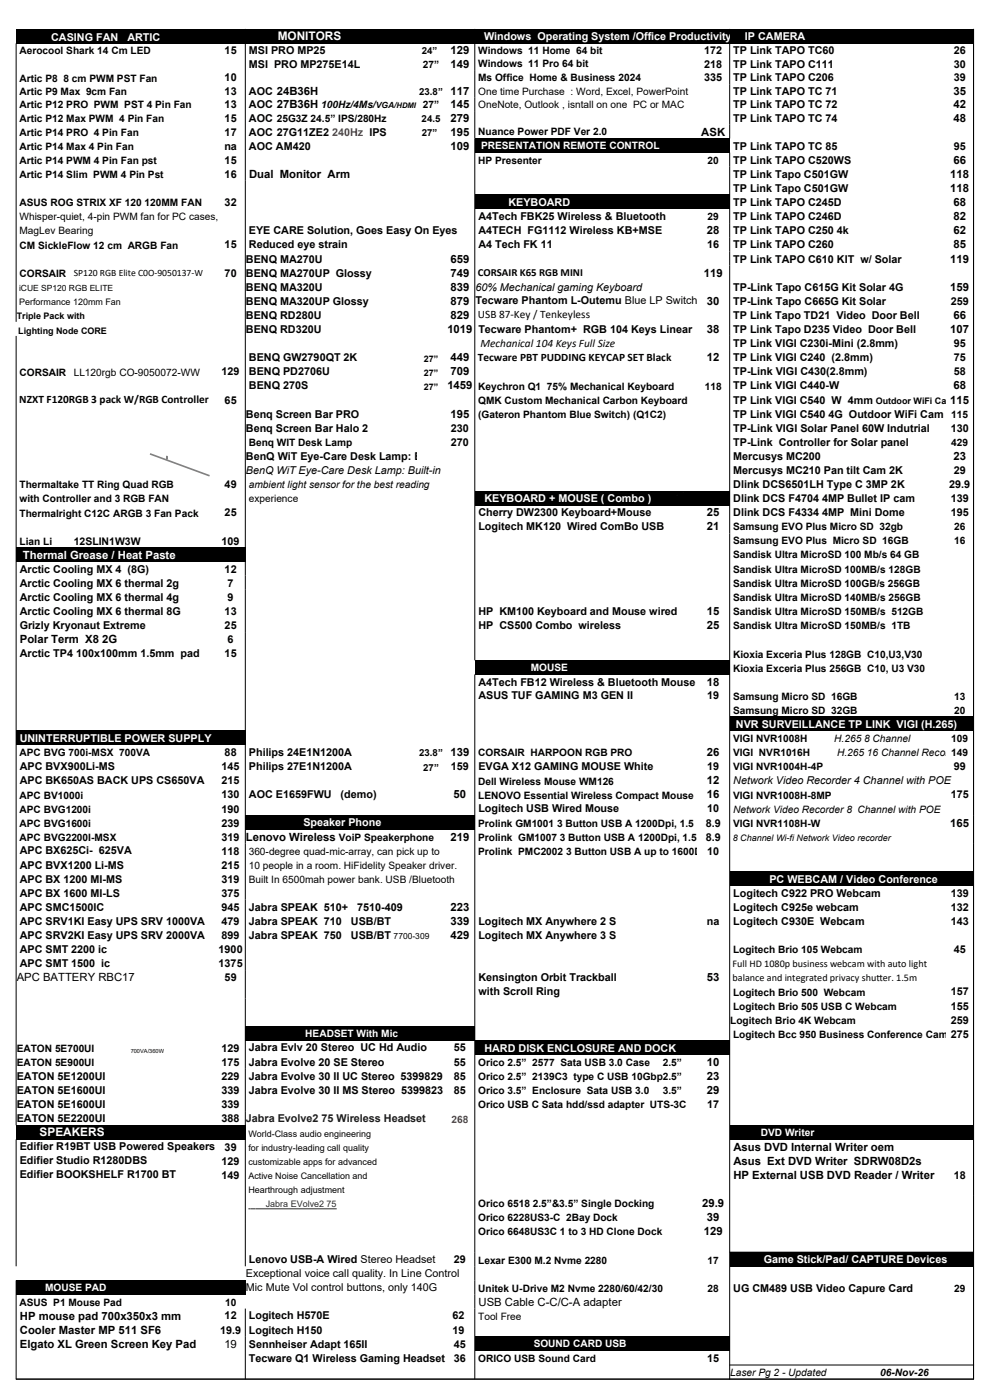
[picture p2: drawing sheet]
<svg xmlns="http://www.w3.org/2000/svg" width="210mm" height="297mm" viewBox="0 0 210 297" stroke-linecap="round" stroke-linejoin="round" font-family="sans-serif">
<defs><g id="words">
<g font-size="2.5" fill="#fff">
<text x="58.9" y="8.5">MONITORS</text>
<text x="8.4" y="241.1">SPEAKERS</text>
</g>
<g font-size="2.4">
<text x="95.6" y="11.5">129</text>
<text x="95.6" y="14.4">149</text>
<text x="95.6" y="20.1">117</text>
<text x="95.6" y="23">145</text>
<text x="202.3" y="20.1">35</text>
<text x="202.3" y="23">42</text>
<text x="95.6" y="25.8">279</text>
<text x="95.6" y="28.8">195</text>
<text x="148.8" y="28.8">ASK</text>
<text x="202.3" y="25.8">48</text>
<text x="95.6" y="31.8">109</text>
<text x="202.3" y="34.8">66</text>
<text x="52.8" y="37.7">Dual Monitor Arm</text>
<text x="201.6" y="37.7">118</text>
<text x="201.6" y="40.7">118</text>
<text x="202.3" y="43.7">68</text>
<text x="202.3" y="46.7">82</text>
<text x="150" y="49.7">28</text>
<text x="202.3" y="49.7">62</text>
<text x="202.3" y="52.7">85</text>
<text x="95.6" y="55.7">659</text>
<text x="95.6" y="58.7">749</text>
<text x="149.3" y="58.7">119</text>
<text x="201.6" y="55.7">119</text>
<text x="95.6" y="61.7">839</text>
<text x="95.6" y="64.7">879</text>
<text x="150" y="64.6">30</text>
<text x="201.6" y="61.7">159</text>
<text x="94.9" y="70.7">1019</text>
<text x="95.6" y="67.7">829</text>
<text x="101.4" y="67.6">USB 87-Key / Tenkeyless</text>
<text x="150" y="70.7">38</text>
<text x="201.6" y="70.7">107</text>
<text x="202.3" y="67.7">66</text>
<text x="95.6" y="76.6">449</text>
<text x="101.4" y="76.5">Tecware PBT PUDDING KEYCAP SET Black</text>
<text x="101.9" y="73.5">Mechanical 104 Keys Full Size</text>
<text x="150" y="76.6">12</text>
<text x="94.9" y="82.6">1459</text>
<text x="95.6" y="79.6">709</text>
<text x="202.3" y="82.6">68</text>
<text x="4.1" y="85.5">NZXT F120RGB 3 pack W/RGB Controller</text>
<text x="95.6" y="88.6">195</text>
<text x="201.6" y="85.6">115</text>
<text x="202.3" y="97.6">23</text>
<text x="150" y="109.5">25</text>
<text x="150" y="112.5">21</text>
<text x="150" y="130.5">15</text>
<text x="4.2" y="136.5">Polar Term X8 2G</text>
<text x="150" y="133.5">25</text>
<text x="150" y="145.5">18</text>
<text x="95.6" y="160.4">139</text>
<text x="150" y="160.4">26</text>
<text x="150" y="166.4">12</text>
<text x="96.2" y="169.4">50</text>
<text x="150" y="169.4">16</text>
<text x="52.2" y="178.4">Lenovo Wireless VoiP Speakerphone</text>
<text x="95.6" y="178.4">219</text>
<text x="201.6" y="175.4">165</text>
<text x="95.6" y="193.2">223</text>
<text x="95.6" y="196.2">339</text>
<text x="95.6" y="199.2">429</text>
<text x="3.5" y="208.2">APC BATTERY RBC17</text>
<text x="150" y="208.2">53</text>
<text x="150" y="226.1">10</text>
<text x="150" y="229.1">23</text>
<text x="150" y="232.1">29</text>
<text x="155.6" y="244.1">Asus DVD Internal Writer oem</text>
<text x="155.6" y="247.1">Asus Ext DVD Writer SDRW08D2s</text>
<text x="155.6" y="250.1">HP External USB DVD Reader / Writer</text>
<text x="149" y="256.1">29.9</text>
<text x="149.3" y="262">129</text>
<text x="150" y="259">39</text>
<text x="4.2" y="280">HP mouse pad 700x350x3 mm</text>
<text x="101.5" y="277">USB Cable C-C/C-A adapter</text>
<text x="4.2" y="283">Cooler Master MP 511 SF6</text>
<text x="4.2" y="286">Elgato XL Green Screen Key Pad</text>
<text x="47.6" y="286">19</text>
</g>
<text font-size="2.4" fill="#fff" x="4.9" y="118.5">Thermal Grease / Heat Paste</text>
<g font-size="2.3" fill="#fff">
<text x="10.9" y="8.6">CASING FAN</text>
<text x="27" y="8.6">ARTIC</text>
<text x="102.7" y="8.5">Windows Operating System /Office Productivity</text>
<text x="158" y="8.5">IP CAMERA</text>
<text x="107.8" y="43.7">KEYBOARD</text>
<text x="102.7" y="106.5">KEYBOARD + MOUSE ( Combo )</text>
<text x="156.1" y="154.3">NVR SURVEILLANCE TP LINK VIGI (H.265)</text>
<text x="4.2" y="157.4">UNINTERRUPTIBLE POWER SUPPLY</text>
<text x="64.4" y="175.3">Speaker Phone</text>
<text x="163.2" y="187.3">PC WEBCAM / Video Conference</text>
<text x="102.7" y="223.1">HARD DISK ENCLOSURE AND DOCK</text>
<text x="162" y="268">Game Stick/Pad/ CAPTURE Devices</text>
</g>
<g font-size="2.3">
<text x="47.7" y="11.4">15</text>
<text x="52.8" y="11.4">MSI PRO MP25</text>
<text x="149.4" y="11.4">172</text>
<text x="155.5" y="11.4">TP Link TAPO TC60</text>
<text x="202.3" y="11.4">26</text>
<text x="47.7" y="17.3">10</text>
<text x="52.8" y="14.3">MSI PRO MP275E14L</text>
<text x="149.4" y="14.3">218</text>
<text x="149.4" y="17.3">335</text>
<text x="155.5" y="14.4">TP Link TAPO C111</text>
<text x="155.5" y="17.3">TP Link TAPO C206</text>
<text x="202.3" y="14.4">30</text>
<text x="202.3" y="17.3">39</text>
<text x="47.7" y="20.1">13</text>
<text x="47.7" y="23">13</text>
<text x="52.8" y="20.1">AOC 24B36H</text>
<text x="52.8" y="23">AOC 27B36H 100Hz/4Ms/</text>
<text x="155.5" y="20.1">TP Link TAPO TC 71</text>
<text x="155.5" y="23">TP Link TAPO TC 72</text>
<text x="47.7" y="25.8">15</text>
<text x="47.7" y="28.8">17</text>
<text x="52.8" y="28.8">AOC 27G11ZE2</text>
<text x="52.8" y="25.8">AOC Q27G4</text>
<text x="155.5" y="25.8">TP Link TAPO TC 74</text>
<text x="47.6" y="31.8">na</text>
<text x="47.7" y="34.8">15</text>
<text x="52.8" y="31.8">AOC AM420</text>
<text x="155.5" y="31.8">TP Link TAPO TC 85</text>
<text x="155.5" y="34.8">TP Link TAPO C520WS</text>
<text x="202.3" y="31.8">95</text>
<text x="47.7" y="37.7">16</text>
<text x="155.5" y="37.7">TP Link Tapo C501GW</text>
<text x="155.5" y="40.7">TP Link Tapo C501GW</text>
<text x="47.7" y="43.7">32</text>
<text x="101.5" y="46.7">A4Tech FBK25 Wireless &amp; Bluetooth</text>
<text x="155.5" y="43.7">TP Link TAPO C245D</text>
<text x="155.5" y="46.7">TP Link TAPO C246D</text>
<text x="47.7" y="52.7">15</text>
<text x="52.8" y="49.7">EYE CARE Solution, Goes Easy On Eyes</text>
<text x="52.8" y="52.7">Reduced eye strain</text>
<text x="101.5" y="49.6">A4TECH FG1112 Wireless KB+MSE</text>
<text x="101.5" y="52.7">A4 Tech FK 11</text>
<text x="150" y="52.7">16</text>
<text x="155.5" y="49.7">TP Link TAPO C250 4k</text>
<text x="155.5" y="52.7">TP Link TAPO C260</text>
<text x="47.7" y="58.7">70</text>
<text x="52.2" y="55.7">BENQ MA270U</text>
<text x="52.2" y="58.7">BENQ MA270UP Glossy</text>
<text x="101.4" y="58.6">CORSAIR K65 RGB MINI</text>
<text x="155.5" y="55.7">TP Link TAPO C610 KIT w/ Solar</text>
<text x="52.2" y="61.7">BENQ MA320U</text>
<text x="52.2" y="64.7">BENQ MA320UP Glossy</text>
<text x="100.8" y="61.7">60% Mechanical gaming Keyboard</text>
<text x="100.8" y="64.6">Tecware Phantom L-Outemu Blue LP Switch</text>
<text x="155.5" y="61.7">TP-Link Tapo C615G Kit Solar 4G</text>
<text x="155.5" y="64.7">TP-Link Tapo C665G Kit Solar</text>
<text x="201.7" y="64.7">259</text>
<text x="52.2" y="67.7">BENQ RD280U</text>
<text x="52.2" y="70.7">BENQ RD320U</text>
<text x="101.5" y="70.7">Tecware Phantom+ RGB 104 Keys Linear</text>
<text x="155.5" y="67.7">TP Link Tapo TD21 Video Door Bell</text>
<text x="155.5" y="70.7">TP Link Tapo D235 Video Door Bell</text>
<text x="52.8" y="76.6">BENQ GW2790QT 2K</text>
<text x="155.5" y="73.6">TP Link VIGI C230i-Mini (2.8mm)</text>
<text x="155.5" y="76.6">TP Link VIGI C240 (2.8mm)</text>
<text x="202.3" y="73.6">95</text>
<text x="202.3" y="76.6">75</text>
<text x="47" y="79.6">129</text>
<text x="52.8" y="79.6">BENQ PD2706U</text>
<text x="52.8" y="82.6">BENQ 270S</text>
<text x="155.5" y="79.6">TP-Link VIGI C430(2.8mm)</text>
<text x="155.5" y="82.6">TP Link VIGI C440-W</text>
<text x="202.3" y="79.6">58</text>
<text x="47.7" y="85.6">65</text>
<text x="52.2" y="88.6">Benq Screen Bar PRO</text>
<text x="155.5" y="88.6">TP Link VIGI C540 4G Outdoor WiFi Cam</text>
<text x="155.5" y="85.6">TP Link VIGI C540 W 4mm</text>
<text x="52.2" y="91.6">Benq Screen Bar Halo 2</text>
<text x="95.7" y="91.6">230</text>
<text x="95.7" y="94.6">270</text>
<text x="155.5" y="91.6">TP-Link VIGI Solar Panel 60W Indutrial</text>
<text x="155.5" y="94.6">TP-Link Controller for Solar panel</text>
<text x="201.7" y="91.6">130</text>
<text x="52.2" y="97.6">BenQ WiT Eye-Care Desk Lamp: Buil</text>
<text x="52.2" y="100.6">BenQ WiT Eye-Care Desk Lamp: Built-in</text>
<text x="155.5" y="97.6">Mercusys MC200</text>
<text x="155.5" y="100.6">Mercusys MC210 Pan tilt Cam 2K</text>
<text x="202.3" y="100.6">29</text>
<text x="47.7" y="103.6">49</text>
<text x="155.5" y="103.6">Dlink DCS6501LH Type C 3MP 2K</text>
<text x="155.5" y="106.6">Dlink DCS F4704 4MP Bullet IP cam</text>
<text x="201.4" y="103.6">29.9</text>
<text x="201.7" y="106.6">139</text>
<text x="47.7" y="109.6">25</text>
<text x="101.5" y="109.5">Cherry DW2300 Keyboard+Mouse</text>
<text x="101.5" y="112.5">Logitech MK120 Wired ComBo USB</text>
<text x="155.5" y="109.6">Dlink DCS F4334 4MP Mini Dome</text>
<text x="201.7" y="109.6">195</text>
<text x="47" y="115.5">109</text>
<text x="4.2" y="121.5">Arctic Cooling MX 4 (8G)</text>
<text x="4.2" y="124.5">Arctic Cooling MX 6 thermal 2g</text>
<text x="47.7" y="121.5">12</text>
<text x="48.3" y="124.5">7</text>
<text x="4.2" y="127.5">Arctic Cooling MX 6 thermal 4g</text>
<text x="4.2" y="130.5">Arctic Cooling MX 6 thermal 8G</text>
<text x="47.7" y="130.5">13</text>
<text x="48.3" y="127.5">9</text>
<text x="101.5" y="130.4">HP KM100 Keyboard and Mouse wired</text>
<text x="4.2" y="133.5">Grizly Kryonaut Extreme</text>
<text x="47.7" y="133.5">25</text>
<text x="48.3" y="136.5">6</text>
<text x="101.5" y="133.4">HP CS500 Combo wireless</text>
<text x="4.2" y="139.5">Arctic TP4 100x100mm 1.5mm pad</text>
<text x="47.7" y="139.5">15</text>
<text x="101.5" y="145.5">A4Tech FB12 Wireless &amp; Bluetooth Mouse</text>
<text x="101.5" y="148.4">ASUS TUF GAMING M3 GEN II</text>
<text x="150" y="148.4">19</text>
<text x="47.7" y="160.4">88</text>
<text x="52.8" y="160.3">Philips 24E1N1200A</text>
<text x="4.2" y="163.4">APC BVX900Li-MS</text>
<text x="4.2" y="166.4">APC BK650AS BACK UPS CS650VA</text>
<text x="47" y="163.4">145</text>
<text x="47" y="166.4">215</text>
<text x="52.8" y="163.4">Philips 27E1N1200A</text>
<text x="95.7" y="163.4">159</text>
<text x="101.5" y="163.3">EVGA X12 GAMING MOUSE White</text>
<text x="150" y="163.3">19</text>
<text x="155.5" y="166.4">Network Video Recorder 4 Channel with POE</text>
<text x="202.3" y="163.4">99</text>
<text x="47" y="169.4">130</text>
<text x="47" y="172.4">190</text>
<text x="52.8" y="169.4">AOC E1659FWU</text>
<text x="72.3" y="169.4">(demo)</text>
<text x="101.5" y="172.3">Logitech USB Wired Mouse</text>
<text x="150" y="172.3">10</text>
<text x="201.7" y="169.4">175</text>
<text x="47" y="175.4">239</text>
<text x="47" y="178.4">319</text>
<text x="149.7" y="175.4">8.9</text>
<text x="149.7" y="178.4">8.9</text>
<text x="4.2" y="181.3">APC BX625Ci- 625VA</text>
<text x="4.2" y="184.3">APC BVX1200 Li-MS</text>
<text x="47" y="181.4">118</text>
<text x="47" y="184.4">215</text>
<text x="4.2" y="187.3">APC BX 1200 MI-MS</text>
<text x="4.2" y="190.2">APC BX 1600 MI-LS</text>
<text x="47" y="187.3">319</text>
<text x="47" y="190.2">375</text>
<text x="155.5" y="190.2">Logitech C922 PRO Webcam</text>
<text x="201.7" y="190.2">139</text>
<text x="4.2" y="193.2">APC SMC1500IC</text>
<text x="4.2" y="196.2">APC SRV1KI Easy UPS SRV 1000VA</text>
<text x="47" y="193.2">945</text>
<text x="47" y="196.2">479</text>
<text x="52.8" y="193.2">Jabra SPEAK 510+</text>
<text x="52.8" y="196.2">Jabra SPEAK 710</text>
<text x="74.4" y="196.2">USB/BT</text>
<text x="75.8" y="193.2">7510-409</text>
<text x="101.5" y="196.2">Logitech MX Anywhere 2 S</text>
<text x="150" y="196.2">na</text>
<text x="155.5" y="193.2">Logitech C925e webcam</text>
<text x="155.5" y="196.2">Logitech C930E Webcam</text>
<text x="201.7" y="193.2">132</text>
<text x="201.7" y="196.2">143</text>
<text x="4.2" y="199.2">APC SRV2KI Easy UPS SRV 2000VA</text>
<text x="4.2" y="202.2">APC SMT 2200 ic</text>
<text x="46.4" y="202.2">1900</text>
<text x="47" y="199.2">899</text>
<text x="52.8" y="199.2">Jabra SPEAK 750</text>
<text x="74.4" y="199.2">USB/BT</text>
<text x="101.5" y="199.2">Logitech MX Anywhere 3 S</text>
<text x="202.3" y="202.2">45</text>
<text x="4.2" y="205.2">APC SMT 1500 ic</text>
<text x="46.4" y="205.2">1375</text>
<text x="47.7" y="208.2">59</text>
<text x="101.5" y="208.2">Kensington Orbit Trackball</text>
<text x="101.5" y="211.2">with Scroll Ring</text>
<text x="201.7" y="211.2">157</text>
<text x="201.7" y="214.2">155</text>
<text x="201.7" y="217.2">259</text>
<text x="47" y="223.1">129</text>
<text x="47" y="226.1">175</text>
<text x="52.8" y="223.1">Jabra Evlv 20 Stereo UC Hd Audio</text>
<text x="52.8" y="226">Jabra Evolve 20 SE Stereo</text>
<text x="96.3" y="223.1">55</text>
<text x="96.3" y="226">55</text>
<text x="3.5" y="229">EATON 5E1200UI</text>
<text x="3.5" y="232">EATON 5E1600UI</text>
<text x="47" y="229.1">229</text>
<text x="47" y="232.1">339</text>
<text x="52.8" y="229">Jabra Evolve 30 II UC Stereo 5399829</text>
<text x="52.8" y="232">Jabra Evolve 30 II MS Stereo 5399823</text>
<text x="96.3" y="229">85</text>
<text x="96.3" y="232">85</text>
<text x="3.5" y="235">EATON 5E1600UI</text>
<text x="3.5" y="238.1">EATON 5E2200UI</text>
<text x="47" y="235.1">339</text>
<text x="47" y="238.1">388</text>
<text x="150" y="235.1">17</text>
<text x="4.2" y="244">Edifier R19BT USB Powered Speakers</text>
<text x="47.7" y="244.1">39</text>
<text x="4.2" y="247">Edifier Studio R1280DBS</text>
<text x="4.2" y="250">Edifier BOOKSHELF R1700 BT</text>
<text x="47" y="247.1">129</text>
<text x="47" y="250.1">149</text>
<text x="202.3" y="250.1">18</text>
<text x="52.8" y="267.9">Lenovo USB-A Wired Stereo Headset</text>
<text x="96.3" y="267.9">29</text>
<text x="52.2" y="270.9">Exceptional voice call quality. In Line Control</text>
<text x="52.2" y="273.9">Mic Mute Vol control buttons, only 140G</text>
<text x="155.5" y="274">UG CM489 USB Video Capure Card</text>
<text x="47.7" y="279.9">12</text>
<text x="52.8" y="279.9">Logitech H570E</text>
<text x="96" y="279.9">62</text>
<text x="46.7" y="283">19.9</text>
<text x="52.8" y="282.9">Logitech H150</text>
<text x="52.8" y="285.9">Sennheiser Adapt 165II</text>
<text x="96" y="282.9">19</text>
<text x="96.3" y="285.9">45</text>
<text x="52.8" y="288.9">Tecware Q1 Wireless Gaming Headset</text>
<text x="96.3" y="288.9">36</text>
<text x="150" y="289">15</text>
</g>
<text font-size="2.3" fill="#f00" x="70.4" y="28.8">240Hz IPS</text>
<text font-size="2.3" fill="#1c1c1c" x="52.2" y="238.1">Jabra Evolve2 75 Wireless Headset</text>
<g font-size="2.2">
<text x="4.1" y="11.5">Aerocool Shark 14 Cm LED</text>
<text x="101.4" y="11.4">Windows 11 Home 64 bit</text>
<text x="4.1" y="17.3">Artic P8 8 cm PWM PST Fan</text>
<text x="89.7" y="14.5">27”</text>
<text x="101.4" y="14.3">Windows 11 Pro 64 bit</text>
<text x="101.4" y="17.2">Ms Office Home &amp; Business 2024</text>
<text x="4.1" y="20.1">Artic P9 Max 9cm Fan</text>
<text x="4.1" y="23">Artic P12 PRO PWM PST 4 Pin Fan</text>
<text x="89.7" y="23">27”</text>
<text x="101.4" y="20.1">One time Purchase : Word, Excel, PowerPoint</text>
<text x="101.4" y="23">OneNote, Outlook , isntall on one PC or MAC</text>
<text x="4.1" y="25.9">Artic P12 Max PWM 4 Pin Fan</text>
<text x="4.1" y="28.8">Artic P14 PRO 4 Pin Fan</text>
<text x="58.7" y="25.9">25G3Z 24.5” IPS/280Hz</text>
<text x="67.2" y="25.8">180Hz/HDMI2/DP1.4</text>
<text x="101.4" y="28.7">Nuance Power PDF Ver 2.0</text>
<text x="4.1" y="31.8">Artic P14 Max 4 Pin Fan</text>
<text x="4.1" y="34.8">Artic P14 PWM 4 Pin Fan pst</text>
<text x="101.4" y="34.8">HP Presenter</text>
<text x="150.1" y="34.8">20</text>
<text x="4.1" y="37.8">Artic P14 Slim PWM 4 Pin Pst</text>
<text x="4.1" y="43.8">ASUS ROG STRIX XF 120 120MM FAN</text>
<text x="4.1" y="46.8">Whisper-quiet, 4-pin PWM fan for PC cases,</text>
<text x="150.1" y="46.8">29</text>
<text x="4.1" y="49.7">MagLev Bearing</text>
<text x="4.1" y="52.7">CM SickleFlow 12 cm ARGB Fan</text>
<text x="4.1" y="58.7">CORSAIR</text>
<text x="4.1" y="79.7">CORSAIR</text>
<text x="15.6" y="79.7">LL120rgb CO-9050072-WW</text>
<text x="101.4" y="82.7">Keychron Q1 75% Mechanical Keyboard</text>
<text x="149.5" y="82.7">118</text>
<text x="101.4" y="85.6">QMK Custom Mechanical Carbon Keyboard</text>
<text x="101.4" y="88.6">(Gateron Phantom Blue Switch) (Q1C2)</text>
<text x="201.8" y="88.6">115</text>
<text x="52.8" y="94.6">Benq WIT Desk Lamp</text>
<text x="201.8" y="94.6">429</text>
<text x="4.1" y="103.6">Thermaltake TT Ring Quad RGB</text>
<text x="4.1" y="106.6">with Controller and 3 RGB FAN</text>
<text x="52.8" y="103.6">ambient light sensor for the best reading</text>
<text x="52.8" y="106.6">experience</text>
<text x="4.1" y="109.6">Thermalright C12C ARGB 3 Fan Pack</text>
<text x="155.5" y="112.4">Samsung EVO Plus Micro SD 32gb</text>
<text x="202.4" y="112.4">26</text>
<text x="4.1" y="115.6">Lian Li</text>
<text x="15.6" y="115.6">12SLIN1W3W</text>
<text x="155.5" y="115.4">Samsung EVO Plus Micro SD 16GB</text>
<text x="155.5" y="118.4">Sandisk Ultra MicroSD 100 Mb/s 64 GB</text>
<text x="202.4" y="115.4">16</text>
<text x="155.5" y="121.6">Sandisk Ultra MicroSD 100MB/s 128GB</text>
<text x="155.5" y="124.5">Sandisk Ultra MicroSD 100GB/s 256GB</text>
<text x="155.5" y="127.5">Sandisk Ultra MicroSD 140MB/s 256GB</text>
<text x="155.5" y="130.5">Sandisk Ultra MicroSD 150MB/s 512GB</text>
<text x="155.5" y="133.5">Sandisk Ultra MicroSD 150MB/s 1TB</text>
<text x="155.5" y="139.5">Kioxia Exceria Plus 128GB C10,U3,V30</text>
<text x="155.5" y="142.5">Kioxia Exceria Plus 256GB C10, U3 V30</text>
<text x="155.5" y="148.5">Samsung Micro SD 16GB</text>
<text x="202.4" y="148.5">13</text>
<text x="155.5" y="151.5">Samsung Micro SD 32GB</text>
<text x="202.4" y="151.5">20</text>
<text x="4.1" y="160.4">APC BVG 700i-MSX 700VA</text>
<text x="101.4" y="160.4">CORSAIR HARPOON RGB PRO</text>
<text x="155.5" y="157.5">VIGI NVR1008H</text>
<text x="155.5" y="160.4">VIGI NVR1016H</text>
<text x="177" y="157.5">H.265 8 Channel</text>
<text x="177.6" y="160.4">H.265 16 Channel Recor149</text>
<text x="201.8" y="157.5">109</text>
<text x="101.4" y="166.4">Dell Wireless Mouse WM126</text>
<text x="155.5" y="163.4">VIGI NVR1004H-4P</text>
<text x="4.1" y="169.4">APC BV1000i</text>
<text x="4.1" y="172.4">APC BVG1200i</text>
<text x="101.4" y="169.4">LENOVO Essential Wireless Compact Mouse</text>
<text x="155.5" y="169.4">VIGI NVR1008H-8MP</text>
<text x="155.5" y="172.4">Network Video Recorder 8 Channel with POE</text>
<text x="4.1" y="175.4">APC BVG1600i</text>
<text x="4.1" y="178.4">APC BVG2200I-MSX</text>
<text x="101.4" y="175.4">Prolink GM1001 3 Button USB A 1200Dpi, 1.5</text>
<text x="101.4" y="178.4">Prolink GM1007 3 Button USB A 1200Dpi, 1.5</text>
<text x="155.5" y="175.4">VIGI NVR1108H-W</text>
<text x="52.8" y="181.4">360-degree quad-mic-array, can pick up to</text>
<text x="52.8" y="184.4">10 people in a room. HiFidelity Speaker driver.</text>
<text x="101.4" y="181.4">Prolink PMC2002 3 Button USB A up to 1600D 10</text>
<text x="52.8" y="187.4">Built In 6500mah power bank. USB /Bluetooth</text>
<text x="155.5" y="202.2">Logitech Brio 105 Webcam</text>
<text x="155.4" y="205.2">Full HD 1080p business webcam with auto light</text>
<text x="155.4" y="208.1">balance and integrated privacy shut</text>
<text x="185.9" y="208.1">ter. 1.5m</text>
<text x="155.5" y="211.2">Logitech Brio 500 Webcam</text>
<text x="155.5" y="214.2">Logitech Brio 505 USB C Webcam</text>
<text x="154.9" y="217.2">Logitech Brio 4K Webcam</text>
<text x="155.5" y="220.2">Logitech Bcc 950 Business Conference Cam 275</text>
<text x="3.5" y="223.2">EATON 5E700UI</text>
<text x="3.5" y="226.2">EATON 5E900UI</text>
<text x="101.4" y="226.2">Orico 2.5” 2577 Sata USB 3.0 Case</text>
<text x="140.6" y="226.2">2.5”</text>
<text x="101.4" y="229.2">Orico 2.5” 2139C3 type C USB 10Gbp2.5”</text>
<text x="101.4" y="232.2">Orico 3.5” Enclosure Sata USB 3.0</text>
<text x="140.6" y="232.2">3.5”</text>
<text x="101.4" y="235.1">Orico USB C Sata hdd/ssd adapter UTS-3C</text>
<text x="101.4" y="256.1">Orico 6518 2.5”&amp;3.5” Single Docking</text>
<text x="101.4" y="259.1">Orico 6228US3-C 2Bay Dock</text>
<text x="101.4" y="262.1">Orico 6648US3C 1 to 3 HD Clone Dock</text>
<text x="101.4" y="268.1">Lexar E300 M.2 Nvme 2280</text>
<text x="150.1" y="268.1">17</text>
<text x="101.4" y="274">Unitek U-Drive M2 Nvme 2280/60/42/30</text>
<text x="150.1" y="274">28</text>
<text x="202.4" y="274">29</text>
<text x="4.1" y="277">ASUS P1 Mouse Pad</text>
<text x="47.7" y="277">10</text>
<text x="101.4" y="280">Tool Free</text>
<text x="101.4" y="289">ORICO USB Sound Card</text>
<text x="154.9" y="291.8">Laser Pg 2 - Updated</text>
<text x="186.7" y="291.8">06-Nov-26</text>
</g>
<g font-size="2.2" fill="#fff">
<text x="102" y="31.6">PRESENTATION REMOTE CONTROL</text>
<text x="112.6" y="142.3">MOUSE</text>
<text x="64.8" y="220">HEADSET With Mic</text>
<text x="161.4" y="241">DVD Writer</text>
<text x="9.6" y="273.9">MOUSE PAD</text>
<text x="113.2" y="285.8">SOUND CARD USB</text>
</g>
<text font-size="2.2" fill="#f00" x="95.8" y="238.1">268</text>
<g font-size="2">
<text x="89.5" y="11.5">24”</text>
<text x="88.9" y="20.2">23.8”</text>
<text x="89.4" y="25.9">24.5</text>
<text x="89.5" y="28.8">27”</text>
<text x="15.6" y="58.7">SP120 RGB Elite C0O-9050137-W</text>
<text x="88.9" y="160.5">23.8”</text>
<text x="89.8" y="163.5">27”</text>
</g>
<g font-size="1.9">
<text x="4.1" y="64.8">Performance 120mm Fan</text>
<text x="3.5" y="67.8">Triple Pack with</text>
<text x="3.9" y="70.8">Lighting Node CORE</text>
<text x="89.9" y="76.7">27”</text>
<text x="89.9" y="79.7">27”</text>
<text x="89.9" y="82.7">27”</text>
<text x="185.8" y="85.6">Outdoor WiFi Cam</text>
<text x="155.4" y="178.5">8 Channel Wi-fi Network Video recorder</text>
<text x="52.7" y="241.2">World-Class audio engineering</text>
<text x="52.7" y="244.2">for industry-leading call quality</text>
<text x="52.7" y="247.2">customizable apps for advanced</text>
<text x="52.7" y="250.2">Active Noise Cancellation and</text>
<text x="52.7" y="253.2">Hearthrough adjustment</text>
</g>
<text font-size="1.9" fill="#000080" x="56.4" y="256.2">Jabra EVolve2 75</text>
<g font-size="1.8">
<text x="79.7" y="23">VGA/HDMI</text>
<text x="4" y="61.8">iCUE SP120 RGB ELITE</text>
<text x="83.5" y="199.2">7700-309</text>
</g>
<text font-size="1.2" x="27.7" y="223.4">700VA/360W</text>
</g></defs>
<g fill="#000">
<path d="M3.4 6.1h203.1v3.1h-203.1z" fill-rule="evenodd"/>
<path d="M100.7 29.4h54.1v3h-54.1z" fill-rule="evenodd"/>
<path d="M100.7 41.3h54.1v3h-54.1z" fill-rule="evenodd"/>
<path d="M3.4 116.1h48.6v3h-48.6z" fill-rule="evenodd"/>
<path d="M100.7 104.2h54.1v3h-54.1z" fill-rule="evenodd"/>
<path d="M3.4 155h48.6v3h-48.6z" fill-rule="evenodd"/>
<path d="M100.7 140.1h54.1v3h-54.1z" fill-rule="evenodd"/>
<path d="M154.8 152h51.7v3h-51.7z" fill-rule="evenodd"/>
<path d="M52 173h48.7v3h-48.7z" fill-rule="evenodd"/>
<path d="M154.8 185h51.7v3h-51.7z" fill-rule="evenodd"/>
<path d="M52 217.8h48.7v3h-48.7z" fill-rule="evenodd"/>
<path d="M100.7 220.8h54.1v3h-54.1z" fill-rule="evenodd"/>
<path d="M3.4 238.7h48.6v3h-48.6z" fill-rule="evenodd"/>
<path d="M154.8 238.7h51.7v3h-51.7z" fill-rule="evenodd"/>
<path d="M3.4 271.6h48.6v3h-48.6z" fill-rule="evenodd"/>
<path d="M154.8 265.6h51.7v3h-51.7z" fill-rule="evenodd"/>
<path d="M100.7 283.6h54.1v3h-54.1z" fill-rule="evenodd"/>
</g>
<g fill="none" stroke="#000" stroke-width=".21">
<path d="M3.4 9.2v59.1M52 6.1v262.5M100.7 6.1v134M154.8 6.1v23.3M206.5 6.1v286.5M154.8 32.4v260.2M3.4 71.3v167.4M100.7 143.1v149.5M3.4 241.7v26.9M3.4 271.6v21M52 271.6v3M52 277.6v15"/>
<path d="M154.7 265.6h51.9M3.4 292.6h203.1M154.7 289.6h51.8"/>
</g>
<path d="M52.7 256.4h18.7" fill="none" stroke="#000080" stroke-width=".21"/>
<g fill="#cfe7f5">
<path d="M143.4 105h.4z" fill-rule="evenodd"/>
<path d="M144.8 104.4h.2z" fill-rule="evenodd"/>
</g>
<path d="M31.8 96.3l12.7 4.6" fill="none" stroke="#808080" stroke-width=".35"/>
<path d="M35.4 96.7l.1 .2-.1 .6z" fill-rule="evenodd" fill="#cfe7f5"/>
<path d="M35.4 96.7l.1 .2-.1 .6z" fill="none" stroke="#808080" stroke-width=".21"/>
<use href="#words"/>
</svg>
